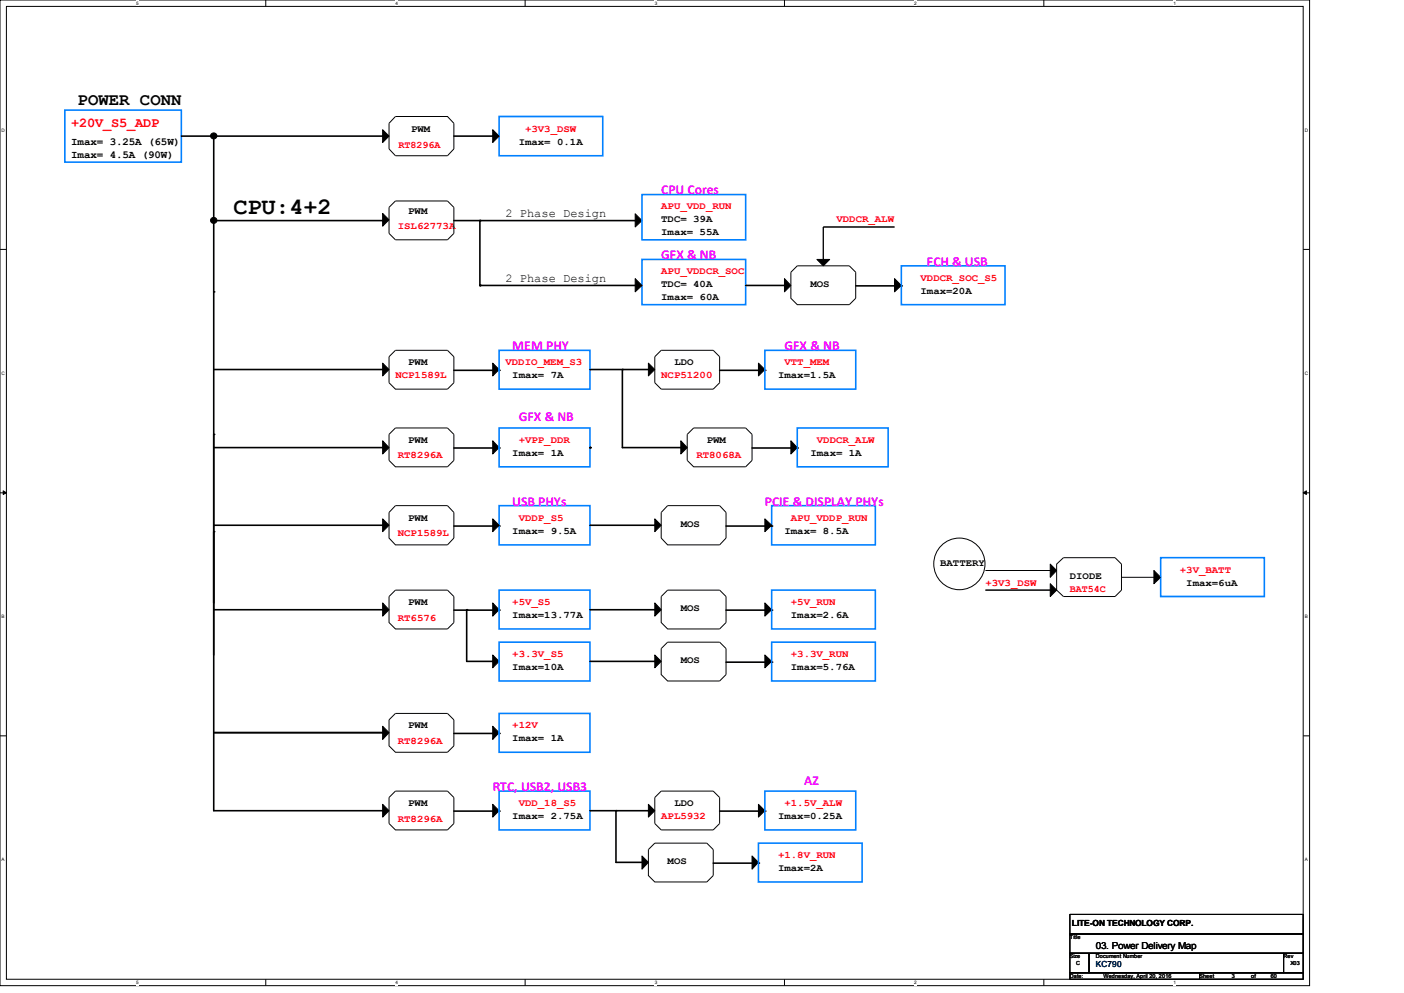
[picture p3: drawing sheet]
<svg xmlns="http://www.w3.org/2000/svg" width="297mm" height="210mm" viewBox="0 0 297 210" stroke-linecap="round" stroke-linejoin="round" font-family="sans-serif">
<defs><g id="words">
<text font-size="5" x="49.4" y="45.3">CPU:4+2</text>
<text font-size="3.6" x="16.4" y="22.3">POWER CONN</text>
<text font-size="2.9" fill="#f00" x="15.1" y="26.9">+20V_S5_ADP</text>
<g font-size="2.9" fill="#f0f">
<text x="139.9" y="41.1">CPU Cores</text>
<text x="139.9" y="54.8">GFX &amp; NB</text>
<text x="196.1" y="56.2">FCH &amp; USB</text>
<text x="108.4" y="74">MEM PHY</text>
<text x="165.9" y="74">GFX &amp; NB</text>
<text x="109.7" y="89.1">GFX &amp; NB</text>
<text x="108.4" y="106.9">USB PHYs</text>
<text x="161.8" y="106.9">PCIE &amp; DISPLAY PHYs</text>
<text x="104.2" y="167.3">RTC, USB2, USB3</text>
<text x="170.1" y="165.9">AZ</text>
</g>
<g font-size="2.5">
<text x="106.9" y="46">2 Phase Design</text>
<text x="106.9" y="59.7">2 Phase Design</text>
</g>
<g font-size="2.3">
<text x="15.1" y="30.7">Imax= 3.25A (65W)</text>
<text x="15.1" y="33.4">Imax= 4.5A (90W)</text>
</g>
<g font-size="2.1">
<text x="87" y="27.9">PWM</text>
<text x="109.7" y="30.6">Imax= 0.1A</text>
<text x="86.4" y="45.2">PWM</text>
<text x="139.9" y="47">TDC= 39A</text>
<text x="139.9" y="49.8">Imax= 55A</text>
<text x="139.9" y="60.7">TDC= 40A</text>
<text x="139.9" y="63.5">Imax= 60A</text>
<text x="171.4" y="60.7">MOS</text>
<text x="194.7" y="62.1">Imax=20A</text>
<text x="86.4" y="77.2">PWM</text>
<text x="142.7" y="77.2">LDO</text>
<text x="108.4" y="79.9">Imax= 7A</text>
<text x="164.6" y="79.9">Imax=1.5A</text>
<text x="86.4" y="93.6">PWM</text>
<text x="149.5" y="93.6">PWM</text>
<text x="108.4" y="96.4">Imax= 1A</text>
<text x="171.4" y="96.4">Imax= 1A</text>
<text x="86.4" y="110.2">PWM</text>
<text x="108.4" y="112.9">Imax= 9.5A</text>
<text x="144" y="111.5">MOS</text>
<text x="165.9" y="112.9">Imax= 8.5A</text>
<text x="198.9" y="119.7">BATTERY</text>
<text x="226.3" y="122.4">DIODE</text>
<text x="251" y="123.9">Imax=6uA</text>
<text x="86.4" y="127.9">PWM</text>
<text x="108.4" y="130.7">Imax=13.77A</text>
<text x="144" y="129.3">MOS</text>
<text x="167.3" y="130.7">Imax=2.6A</text>
<text x="108.4" y="141.6">Imax=10A</text>
<text x="144" y="140.3">MOS</text>
<text x="167.3" y="141.6">Imax=5.76A</text>
<text x="86.4" y="154">PWM</text>
<text x="108.4" y="156.7">Imax= 1A</text>
<text x="86.4" y="170.4">PWM</text>
<text x="108.4" y="173.2">Imax= 2.75A</text>
<text x="142.7" y="170.4">LDO</text>
<text x="164.6" y="173.2">Imax=0.25A</text>
<text x="141.2" y="182.8">MOS</text>
<text x="164.6" y="184.2">Imax=2A</text>
</g>
<g font-size="2.1" fill="#f00">
<text x="111.1" y="27.9">+3V3_DSW</text>
<text x="84.3" y="31.2">RT8296A</text>
<text x="139.9" y="44.3">APU_VDD_RUN</text>
<text x="177" y="47">VDDCR_ALW</text>
<text x="84.2" y="48.4">ISL62773A</text>
<text x="139.9" y="58">APU_VDDCR_SOC</text>
<text x="194.7" y="59.4">VDDCR_SOC_S5</text>
<text x="106.9" y="77.2">VDDIO_MEM_S3</text>
<text x="165.9" y="77.2">VTT_MEM</text>
<text x="83.7" y="79.9">NCP1589L</text>
<text x="139.9" y="79.9">NCP51200</text>
<text x="109.7" y="93.6">+VPP_DDR</text>
<text x="172.8" y="93.6">VDDCR_ALW</text>
<text x="84.2" y="96.9">RT8296A</text>
<text x="147.3" y="96.9">RT8068A</text>
<text x="84.2" y="113.4">NCP1589L</text>
<text x="109.7" y="110.2">VDDP_S5</text>
<text x="167.3" y="110.2">APU_VDDP_RUN</text>
<text x="208.4" y="123.9">+3V3_DSW</text>
<text x="226.3" y="125.2">BAT54C</text>
<text x="249.6" y="121.1">+3V_BATT</text>
<text x="84.2" y="131.2">RT6576</text>
<text x="108.4" y="127.9">+5V_S5</text>
<text x="167.3" y="127.9">+5V_RUN</text>
<text x="108.4" y="138.9">+3.3V_S5</text>
<text x="167.3" y="138.9">+3.3V_RUN</text>
<text x="108.4" y="154">+12V</text>
<text x="84.2" y="157.3">RT8296A</text>
<text x="84.2" y="173.7">RT8296A</text>
<text x="109.7" y="170.4">VDD_18_S5</text>
<text x="139.9" y="173.2">APL5932</text>
<text x="165.9" y="170.4">+1.5V_ALW</text>
<text x="164.6" y="181.4">+1.8V_RUN</text>
</g>
<text font-size="2" x="231.8" y="200.7">03. Power Delivery Map</text>
<text font-size="1.8" x="226.7" y="195.9">LITE-ON TECHNOLOGY CORP.</text>
<text font-size="1.8" fill="#000040" x="231.8" y="204.6">KC790</text>
<g font-size="1.2">
<text x="226.3" y="198.6">Title</text>
<text x="226.3" y="202.7">Size</text>
<text x="231.8" y="202.7">Document Number</text>
<text x="271.5" y="202.7">Rev</text>
<text x="226.3" y="206.8">Date:</text>
<text x="227.7" y="204">C</text>
<text x="233.4" y="206.8">Wednesday, April 20, 2016</text>
<text x="253.7" y="206.8">Sheet</text>
<text x="260.6" y="206.8">3</text>
<text x="264.7" y="206.8">of</text>
<text x="268.8" y="206.8">60</text>
<text x="273" y="204">X03</text>
</g>
<g font-size="1">
<text x="28.8" y="1">5</text>
<text x="83.7" y="1">4</text>
<text x="138.5" y="1">3</text>
<text x="193.4" y="1">2</text>
<text x="248.2" y="1">1</text>
<text x=".3" y="27.9">D</text>
<text x="276" y="27.9">D</text>
<text x=".3" y="79.2">C</text>
<text x="276" y="79.2">C</text>
<text x=".3" y="130.7">B</text>
<text x="276" y="130.7">B</text>
<text x=".3" y="182.1">A</text>
<text x="276" y="182.1">A</text>
<text x="28.8" y="208.1">5</text>
<text x="83.7" y="208.1">4</text>
<text x="138.5" y="208.1">3</text>
<text x="193.4" y="208.1">2</text>
<text x="248.2" y="208.1">1</text>
</g>
</g></defs>
<path d="M0 0h277v208.4h-277zM1.4 1.4h274.3v205.7h-274.3z" fill="none" stroke="#000" stroke-width=".21"/>
<g fill="#fff">
<path d="M28.8 .2h.5v1.1h-.5z" fill-rule="evenodd"/>
<path d="M28.8 207.3h.5v1.1h-.5z" fill-rule="evenodd"/>
</g>
<path d="M56.2 0v1.4M56.2 207.1v1.3" fill="none" stroke="#000" stroke-width=".21"/>
<g fill="#fff">
<path d="M83.7 .2h.5v1.1h-.5z" fill-rule="evenodd"/>
<path d="M83.7 207.3h.5v1.1h-.5z" fill-rule="evenodd"/>
</g>
<path d="M111.1 0v1.4M111.1 207.1v1.3" fill="none" stroke="#000" stroke-width=".21"/>
<g fill="#fff">
<path d="M138.5 .2h.5v1.1h-.5z" fill-rule="evenodd"/>
<path d="M138.5 207.3h.5v1.1h-.5z" fill-rule="evenodd"/>
</g>
<path d="M165.9 0v1.4M165.9 207.1v1.3" fill="none" stroke="#000" stroke-width=".21"/>
<g fill="#fff">
<path d="M193.4 .2h.5v1.1h-.5z" fill-rule="evenodd"/>
<path d="M193.4 207.3h.5v1.1h-.5z" fill-rule="evenodd"/>
</g>
<path d="M220.8 0v1.4M220.8 207.1v1.3" fill="none" stroke="#000" stroke-width=".21"/>
<g fill="#fff">
<path d="M248.2 .2h.6v1.1h-.6z" fill-rule="evenodd"/>
<path d="M248.2 207.3h.6v1.1h-.6z" fill-rule="evenodd"/>
<path d="M.3 27h.6v1.1h-.6z" fill-rule="evenodd"/>
<path d="M276 27h.6v1.1h-.6z" fill-rule="evenodd"/>
<path d="M.3 78.4h.6v1.1h-.6z" fill-rule="evenodd"/>
<path d="M276 78.4h.6v1.1h-.6z" fill-rule="evenodd"/>
</g>
<path d="M0 52.7h1.4M275.7 52.7h1.3" fill="none" stroke="#000" stroke-width=".21"/>
<g fill="#fff">
<path d="M.3 129.9h.6v1.1h-.6z" fill-rule="evenodd"/>
<path d="M276 129.9h.6v1.1h-.6z" fill-rule="evenodd"/>
</g>
<path d="M0 104.2h1.4M275.7 104.2h1.3" fill="none" stroke="#000" stroke-width=".21"/>
<path d="M.7 103.8l.7 .4-.7 .4zM275.7 104.2l.7-.4v.8z" fill="#000" stroke="#000" stroke-width=".21"/>
<g fill="#fff">
<path d="M.3 181.3h.6v1.1h-.6z" fill-rule="evenodd"/>
<path d="M276 181.3h.6v1.1h-.6z" fill-rule="evenodd"/>
</g>
<g fill="none" stroke="#000" stroke-width=".21">
<path d="M83.7 24.6h11l1.3 1.5v5.4l-1.3 1.4h-11l-1.4-1.4v-5.4zM82.3 43.9l1.4-1.4h11l1.3 1.4v5.5l-1.3 1.3h-11l-1.4-1.3zM167.3 57.6l1.4-1.4h11l1.3 1.4v5.5l-1.3 1.3h-11l-1.4-1.3zM189.2 48h-15v6.9M82.3 75.4l1.4-1.3h11l1.3 1.3v5.5l-1.3 1.4h-11l-1.4-1.4zM138.5 75.4l1.4-1.3h11l1.3 1.3v5.5l-1.3 1.4h-11l-1.4-1.4zM82.3 91.9l1.4-1.4h11l1.3 1.4v5.5l-1.3 1.3h-11l-1.4-1.3zM145.4 91.9l1.3-1.4h11l1.4 1.4v5.5l-1.4 1.3h-11l-1.3-1.3zM83.7 106.9h11l1.3 1.5v5.4l-1.3 1.4h-11l-1.4-1.4v-5.4zM141.2 106.9h11l1.4 1.5v5.4l-1.4 1.4h-11l-1.3-1.4v-5.4zM223.5 119.3l1.5-1.4h10.9l1.3 1.4v5.5l-1.3 1.4h-10.9l-1.5-1.4zM83.7 124.8h11l1.3 1.4v5.5l-1.3 1.3h-11l-1.4-1.3v-5.5z"/>
<path d="M139.9 137.2l1.3-1.4h11l1.4 1.4v5.5l-1.4 1.3h-11l-1.3-1.3zM139.9 126.2l1.3-1.4h11l1.4 1.4v5.5l-1.4 1.3h-11l-1.3-1.3zM208.4 120.6h15.1M208.4 124.8h15.1M237.2 122.1h8.3M0 155.6h1.4M83.7 150.9h11l1.3 1.3v5.5l-1.3 1.4h-11l-1.4-1.4v-5.5zM275.7 155.6h1.3M83.7 167.3h11l1.3 1.4v5.5l-1.3 1.3h-11l-1.4-1.3v-5.5zM137.2 179.7l1.3-1.4h11l1.4 1.4v5.5l-1.4 1.3h-11l-1.3-1.3zM138.5 168.7l1.4-1.4h11l1.3 1.4v5.5l-1.3 1.3h-11l-1.4-1.3zM226.3 193.4h49.4v4.1h-49.4z"/>
<path d="M226.3 197.5h49.4v4.1h-49.4zM226.3 201.6h4.1v4.1h-4.1zM226.3 205.7h27.4v1.4h-27.4zM230.4 201.6h41.1v4.1h-41.1zM253.7 205.7h22v1.4h-22zM271.5 201.6h4.2v4.1h-4.2z"/>
<circle cx="202.9" cy="119.2" r="5.4"/>
</g>
<g fill="none" stroke="#0080ff" stroke-width=".34">
<path d="M13.7 23.3h24.7v11h-24.7zM105.6 24.6h21.9v8.3h-21.9zM135.8 41.1h21.9v9.6h-21.9zM135.8 54.9h21.9v9.5h-21.9zM190.7 56.2h21.9v8.2h-21.9zM105.6 74.1h19.2v8.2h-19.2zM161.8 74.1h19.2v8.2h-19.2zM105.6 90.5h19.2v8.2h-19.2zM168.7 90.5h19.2v8.2h-19.2zM105.6 106.9h19.2v8.3h-19.2zM163.2 106.9h22v8.3h-22zM245.5 117.9h22v8.3h-22z"/>
<path d="M105.6 124.8h19.2v8.2h-19.2zM105.6 135.8h19.2v8.2h-19.2zM163.2 135.8h22v8.2h-22zM163.2 124.8h22v8.2h-22zM105.6 150.9h19.2v8.2h-19.2zM105.6 167.3h19.2v8.2h-19.2zM160.4 178.3h22v8.2h-22zM161.8 167.3h19.2v8.2h-19.2z"/>
</g>
<g fill="#000" stroke="#000" stroke-width=".21">
<path d="M80.9 27.4l1.4 1.4-1.4 1.3z" fill-rule="evenodd"/>
<path d="M104.2 27.4l1.4 1.4-1.4 1.3z" fill-rule="evenodd"/>
<path d="M80.9 45.1l1.4 1.4-1.4 1.3z" fill-rule="evenodd"/>
<path d="M134.4 45.2l1.4 1.5-1.4 1.3z" fill-rule="evenodd"/>
<path d="M172.8 54.9h2.7l-1.3 1.3z" fill-rule="evenodd"/>
<path d="M80.9 76.8l1.4 1.3-1.4 1.4z" fill-rule="evenodd"/>
<path d="M104.2 76.8l1.4 1.3-1.4 1.4z" fill-rule="evenodd"/>
<path d="M134.4 58.9l1.4 1.5-1.4 1.3z" fill-rule="evenodd"/>
<path d="M137.2 76.8l1.3 1.3-1.3 1.4z" fill-rule="evenodd"/>
<path d="M160.4 76.8l1.4 1.3-1.4 1.4z" fill-rule="evenodd"/>
<path d="M165.9 58.9l1.4 1.5-1.4 1.3z" fill-rule="evenodd"/>
<path d="M189.2 58.9l1.5 1.5-1.5 1.3z" fill-rule="evenodd"/>
<path d="M80.9 93.2l1.4 1.5-1.4 1.3z" fill-rule="evenodd"/>
<path d="M104.2 93.2l1.4 1.5-1.4 1.3z" fill-rule="evenodd"/>
<path d="M144 93.2l1.4 1.5-1.4 1.3z" fill-rule="evenodd"/>
<path d="M167.3 93.2l1.4 1.5-1.4 1.3z" fill-rule="evenodd"/>
<path d="M80.9 109.7l1.4 1.4-1.4 1.3z" fill-rule="evenodd"/>
<path d="M104.2 109.7l1.4 1.4-1.4 1.3z" fill-rule="evenodd"/>
<path d="M138.5 109.7l1.4 1.4-1.4 1.3z" fill-rule="evenodd"/>
<path d="M161.8 109.7l1.4 1.4-1.4 1.3z" fill-rule="evenodd"/>
<path d="M80.9 127.5l1.4 1.4-1.4 1.4z" fill-rule="evenodd"/>
<path d="M104.2 127.5l1.4 1.4-1.4 1.4z" fill-rule="evenodd"/>
<path d="M138.5 127.5l1.4 1.4-1.4 1.4z" fill-rule="evenodd"/>
<path d="M161.8 127.5l1.4 1.4-1.4 1.4z" fill-rule="evenodd"/>
<path d="M222.2 119.3l1.3 1.4-1.3 1.4z" fill-rule="evenodd"/>
<path d="M222.2 123.4l1.3 1.4-1.3 1.4z" fill-rule="evenodd"/>
<path d="M244.1 120.6l1.4 1.5-1.4 1.3z" fill-rule="evenodd"/>
<path d="M80.9 153.6l1.4 1.3-1.4 1.5z" fill-rule="evenodd"/>
<path d="M104.2 138.5l1.4 1.4-1.4 1.3z" fill-rule="evenodd"/>
<path d="M104.2 153.6l1.4 1.3-1.4 1.5z" fill-rule="evenodd"/>
<path d="M138.5 138.5l1.4 1.4-1.4 1.3z" fill-rule="evenodd"/>
<path d="M161.8 138.5l1.4 1.4-1.4 1.3z" fill-rule="evenodd"/>
<path d="M80.9 170.1l1.4 1.4-1.4 1.3z" fill-rule="evenodd"/>
<path d="M104.2 170.1l1.4 1.4-1.4 1.3z" fill-rule="evenodd"/>
<path d="M137.2 170.1l1.3 1.4-1.3 1.3z" fill-rule="evenodd"/>
<path d="M160.4 170.1l1.4 1.4-1.4 1.3z" fill-rule="evenodd"/>
<path d="M135.8 181l1.4 1.4-1.4 1.4z" fill-rule="evenodd"/>
<path d="M159.1 181l1.3 1.4-1.3 1.4z" fill-rule="evenodd"/>
<circle cx="45.2" cy="28.8" r=".66"/>
<circle cx="45.2" cy="46.6" r=".66"/>
</g>
<g fill="none" stroke="#000" stroke-width=".34">
<path d="M38.4 28.8h42.5M45.2 28.8v142.7h35.7M96 28.8h8.2M45.2 46.7h35.7M96 46.7h38.4M101.5 46.7v13.7h32.9M45.2 78.1h35.7M96 78.3h9.6M124.8 78.1h12.4M131.7 78.1v16.6h12.3M152.2 78.3h9.6M157.7 60.4h8.2"/>
<path d="M181 60.5h9.7M45.2 94.7h35.7M96 94.7h9.6M159.1 94.7h9.6M45.2 111.1h35.7M96 111.3h9.6M124.8 111.1h13.7M153.6 111.3h9.6M45.2 128.9h35.7M96 129h9.6M98.7 128.9v11h5.5M124.8 128.9h13.7"/>
<path d="M124.8 139.9h13.7M153.6 129h9.6M45.2 154.9h35.7M96 155.1h9.6M153.6 140h9.6M96 171.5h9.6M124.8 171.5h12.4M130.3 171.5v10.9h5.5M152.2 171.5h9.6M150.9 182.5h9.5"/>
</g>
<g fill="#000">
<circle cx="45.2" cy="28.8" r=".17"/>
<circle cx="80.9" cy="28.8" r=".17"/>
<circle cx="104.2" cy="28.8" r=".17"/>
<circle cx="80.9" cy="46.7" r=".17"/>
<circle cx="101.5" cy="46.7" r=".17"/>
<circle cx="134.4" cy="46.7" r=".17"/>
<circle cx="45.2" cy="61.7" r=".17"/>
<circle cx="80.9" cy="78.1" r=".17"/>
<circle cx="101.5" cy="60.4" r=".17"/>
<circle cx="105.6" cy="78.3" r=".17"/>
<circle cx="131.7" cy="78.1" r=".17"/>
<circle cx="134.4" cy="60.4" r=".17"/>
<circle cx="137.2" cy="78.1" r=".17"/>
<circle cx="161.8" cy="78.3" r=".17"/>
<circle cx="165.9" cy="60.4" r=".17"/>
<circle cx="190.7" cy="60.5" r=".17"/>
<circle cx="45.2" cy="91.9" r=".17"/>
<circle cx="80.9" cy="94.7" r=".17"/>
<circle cx="105.6" cy="94.7" r=".17"/>
<circle cx="124.8" cy="94.7" r=".17"/>
<circle cx="144" cy="94.7" r=".17"/>
<circle cx="168.7" cy="94.7" r=".17"/>
<circle cx="45.2" cy="112.4" r=".17"/>
<circle cx="80.9" cy="111.1" r=".17"/>
<circle cx="105.6" cy="111.3" r=".17"/>
<circle cx="138.5" cy="111.1" r=".17"/>
<circle cx="163.2" cy="111.3" r=".17"/>
<circle cx="80.9" cy="128.9" r=".17"/>
<circle cx="98.7" cy="128.9" r=".17"/>
<circle cx="104.2" cy="139.9" r=".17"/>
<circle cx="105.6" cy="129" r=".17"/>
<circle cx="138.5" cy="128.9" r=".17"/>
<circle cx="138.5" cy="139.9" r=".17"/>
<circle cx="163.2" cy="129" r=".17"/>
<circle cx="80.9" cy="154.9" r=".17"/>
<circle cx="105.6" cy="155.1" r=".17"/>
<circle cx="163.2" cy="140" r=".17"/>
<circle cx="80.9" cy="171.5" r=".17"/>
<circle cx="105.6" cy="171.5" r=".17"/>
<circle cx="130.3" cy="171.5" r=".17"/>
<circle cx="137.2" cy="171.5" r=".17"/>
<circle cx="161.8" cy="171.5" r=".17"/>
<circle cx="135.8" cy="182.4" r=".17"/>
<circle cx="160.4" cy="182.5" r=".17"/>
</g>
<use href="#words"/>
</svg>
